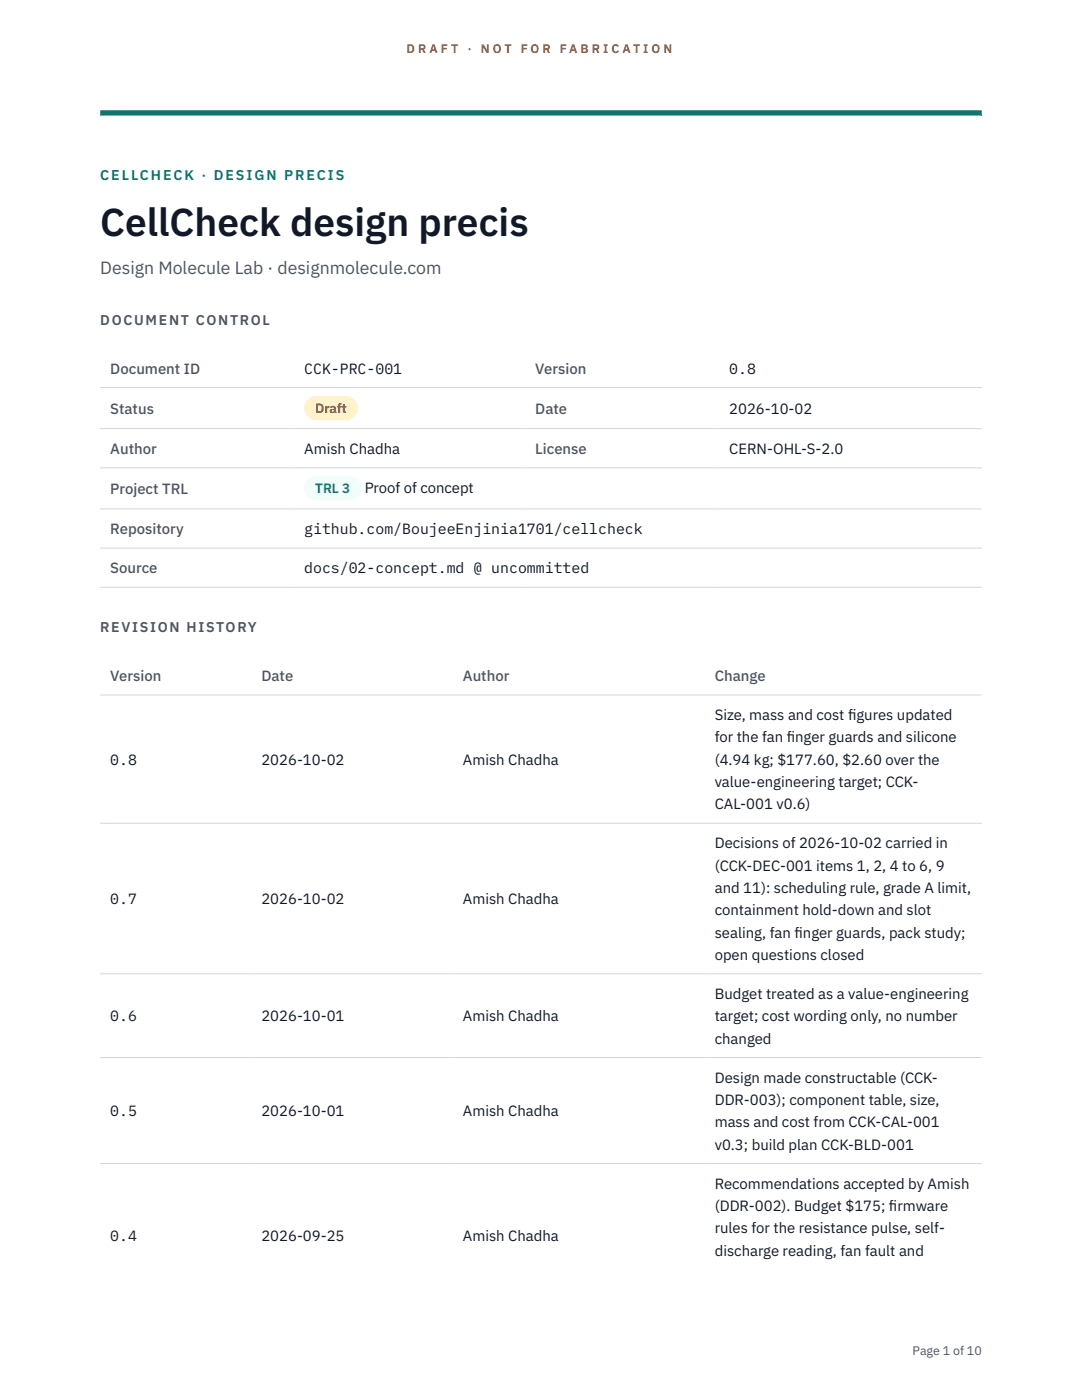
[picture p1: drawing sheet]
<svg xmlns="http://www.w3.org/2000/svg" width="216mm" height="279mm" viewBox="0 0 216 279" stroke-linecap="round" stroke-linejoin="round" font-family="sans-serif">
<defs><g id="words">
<text font-size="7.8" fill="#111827" x="20" y="47.1">CellCheck design precis</text>
<text font-size="3.5" fill="#4b5563" x="20" y="54.6">Design Molecule Lab · designmolecule.com</text>
<g font-size="3" fill="#4b5563">
<text x="22" y="74.5">Document ID</text>
<text x="106.8" y="74.5">Version</text>
<text x="22" y="82.6">Status</text>
<text x="106.8" y="82.6">Date</text>
<text x="22" y="90.6">Author</text>
<text x="106.8" y="90.6">License</text>
<text x="22" y="98.6">Project TRL</text>
<text x="22" y="106.6">Repository</text>
<text x="22" y="114.4">Source</text>
<text x="22" y="135.9">Version</text>
<text x="52.2" y="135.9">Date</text>
<text x="92.4" y="135.9">Author</text>
<text x="142.6" y="135.9">Change</text>
</g>
<g font-size="3" fill="#111827">
<text x="60.7" y="74.5">CCK-PRC-001</text>
<text x="145.5" y="74.5">0.8</text>
<text x="145.5" y="82.6">2026-10-02</text>
<text x="60.7" y="90.6">Amish Chadha</text>
<text x="145.5" y="90.6">CERN-OHL-S-2.0</text>
<text x="72.8" y="98.5">Proof of concept</text>
<text x="60.7" y="106.6">github.com/BoujeeEnjinia1701/cellcheck</text>
<text x="60.7" y="114.4">docs/02-concept.md @ uncommitted</text>
<text x="142.6" y="143.7">Size, mass and cost f</text>
<text x="169.2" y="143.7">igures updated</text>
<text x="142.6" y="148.2">for the fan f</text>
<text x="157" y="148.2">inger guards and silicone</text>
<text x="22" y="152.6">0.8</text>
<text x="52.2" y="152.6">2026-10-02</text>
<text x="92.4" y="152.6">Amish Chadha</text>
<text x="142.6" y="152.6">(4.94 kg; $177.60, $2.60 over the</text>
<text x="142.6" y="157.1">value-engineering target; CCK-</text>
<text x="142.6" y="161.5">CAL-001 v0.6)</text>
<text x="142.6" y="169.3">Decisions of 2026-10-02 carried in</text>
<text x="142.6" y="173.8">(CCK-DEC-001 items 1, 2, 4 to 6, 9</text>
<text x="142.6" y="178.2">and 11): scheduling rule, grade A limit,</text>
<text x="22" y="180.4">0.7</text>
<text x="52.2" y="180.4">2026-10-02</text>
<text x="92.4" y="180.4">Amish Chadha</text>
<text x="142.6" y="182.7">containment hold-down and slot</text>
<text x="142.6" y="187.1">sealing, fan f</text>
<text x="142.6" y="191.5">open questions closed</text>
<text x="158.5" y="187.1">inger guards, pack study;</text>
<text x="22" y="203.8">0.6</text>
<text x="52.2" y="203.8">2026-10-01</text>
<text x="92.4" y="203.8">Amish Chadha</text>
<text x="142.6" y="199.4">Budget treated as a value-engineering</text>
<text x="142.6" y="203.8">target; cost wording only, no number</text>
<text x="142.6" y="208.3">changed</text>
<text x="142.6" y="216.1">Design made constructable (CCK-</text>
<text x="142.6" y="220.5">DDR-003); component table, size,</text>
<text x="22" y="222.7">0.5</text>
<text x="52.2" y="222.7">2026-10-01</text>
<text x="92.4" y="222.7">Amish Chadha</text>
<text x="142.6" y="225">mass and cost from CCK-CAL-001</text>
<text x="142.6" y="229.4">v0.3; build plan CCK-BLD-001</text>
<text x="142.6" y="237.2">Recommendations accepted by Amish</text>
<text x="142.6" y="241.7">(DDR-002). Budget $175; f</text>
<text x="177.4" y="241.7">irmware</text>
<text x="22" y="247.8">0.4</text>
<text x="52.2" y="247.8">2026-09-25</text>
<text x="92.4" y="247.8">Amish Chadha</text>
<text x="142.6" y="246.1">rules for the resistance pulse, self-</text>
<text x="142.6" y="250.6">discharge reading, fan fault and</text>
</g>
<text font-size="2.8" fill="#0f766e" x="20" y="36">CELLCHECK · DESIGN PRECIS</text>
<g font-size="2.8" fill="#4b5563">
<text x="20" y="64.8">DOCUMENT CONTROL</text>
<text x="20" y="126.2">REVISION HISTORY</text>
</g>
<text font-size="2.7" fill="#92400e" x="62.9" y="82.5">Draft</text>
<text font-size="2.7" fill="#0f766e" x="62.9" y="98.5">TRL 3</text>
<g font-size="2.5" fill="#b45309">
<text x="81.1" y="10.5">D R A F T</text>
<text x="93.3" y="10.5">·</text>
<text x="95.9" y="10.5">N O T</text>
<text x="103.9" y="10.5">F O R</text>
<text x="111.7" y="10.5">F A B R I C A T I O N</text>
</g>
<text font-size="2.5" fill="#4b5563" x="182.1" y="270.3">Page 1 of 10</text>
</g></defs>
<path d="M20 23.1h175.9zM20 22h175.9v1.1h-175.9z" fill-rule="evenodd" fill="#0f766e"/>
<path d="M20 77.3h175.9M20 85.5h175.9M20 93.4h175.9M20 101.6h175.9M20 109.4h175.9M20 117.2h175.9M20 138.7h175.9M20 164.3h175.9M20 194.3h175.9M20 211.1h175.9M20 232.2h175.9" fill="none" stroke="#d1d5db" stroke-width=".2"/>
<path d="M60.7 79h10.7v4.9h-10.7z" fill="#fef3c7"/>
<path d="M60.7 95.1h11.4v4.8h-11.4z" fill="#f0fdfa"/>
<use href="#words"/>
</svg>
